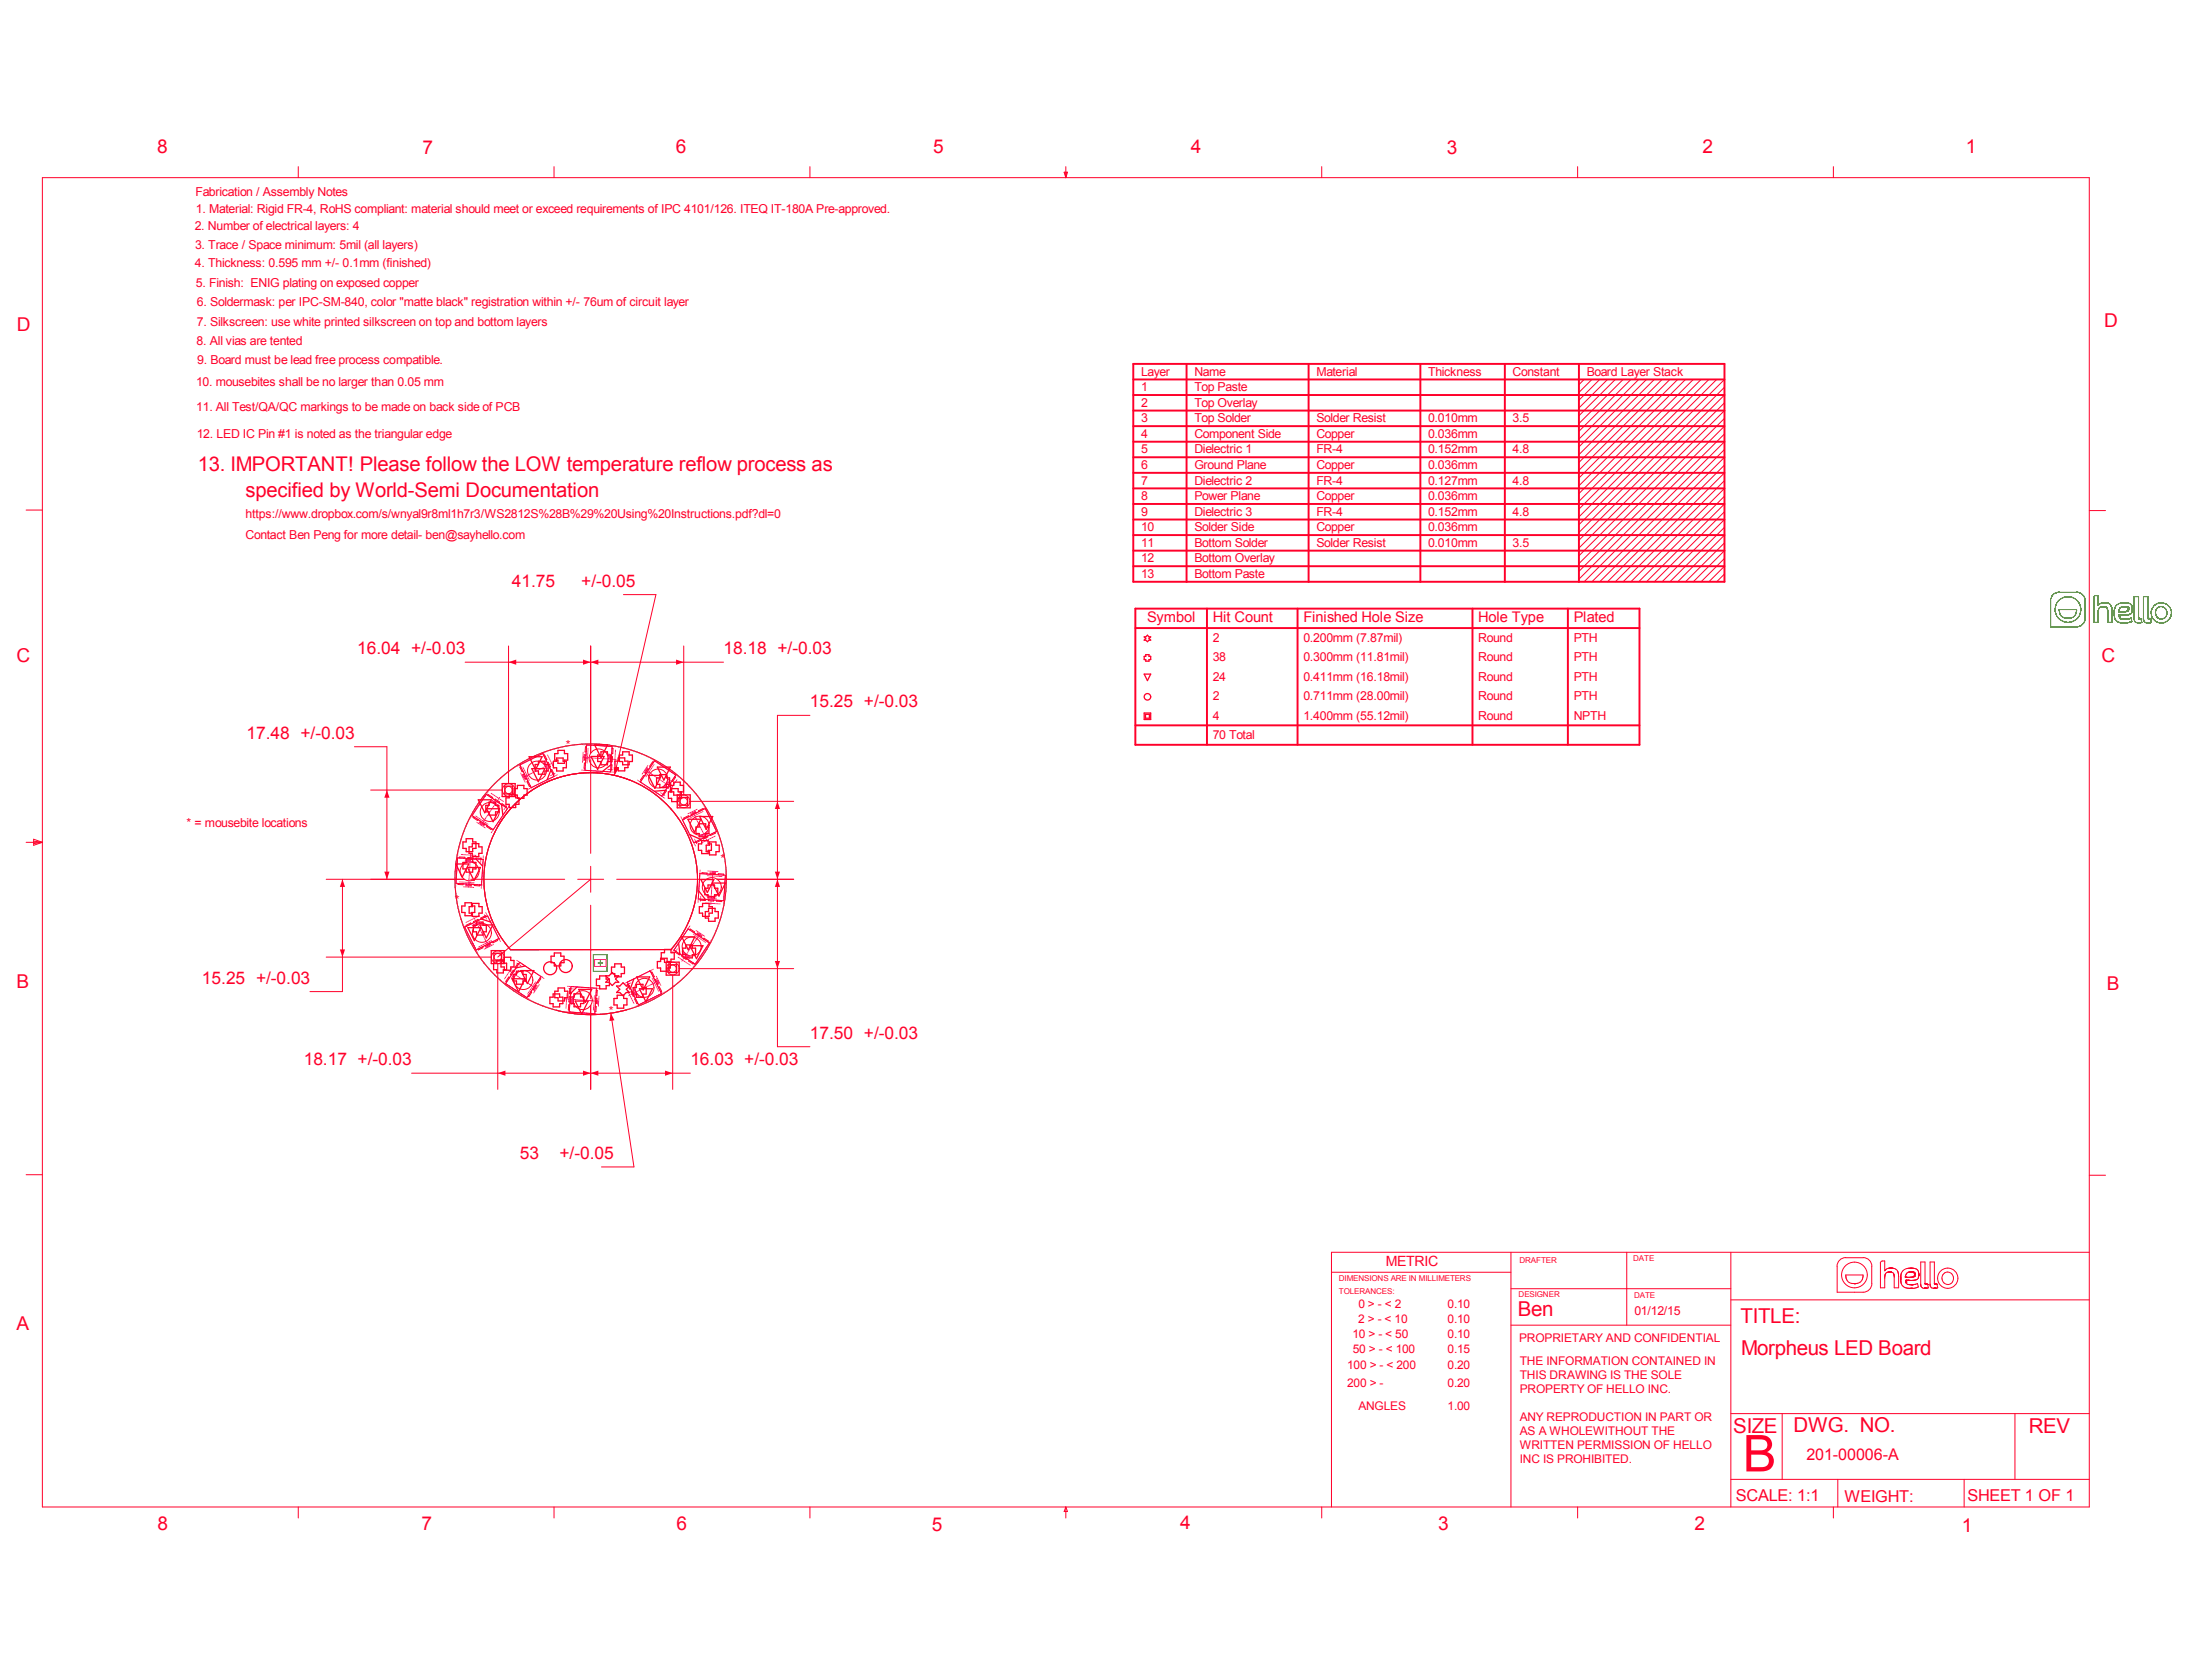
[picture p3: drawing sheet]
<svg xmlns="http://www.w3.org/2000/svg" width="269mm" height="206mm" viewBox="0 0 269 206" stroke-linecap="round" stroke-linejoin="round" font-family="sans-serif">
<defs><g id="words">
<text font-size="6.2" fill="#ff002a" x="213.9" y="180.6">B</text>
<g font-size="2.5" fill="#ff002a">
<text x="24.3" y="57.7">13. IMPORTANTa Please follow the LOW temperature reflow process as</text>
<text x="30.2" y="61">specified by World-Semi Documentation</text>
<text x="186.3" y="161.5">Ben</text>
<text x="213.7" y="162.4">TITLE:</text>
<text x="213.7" y="166.3">Morpheus LED Board</text>
<text x="212.8" y="175.8">SIZE</text>
<text x="220.2" y="175.7">DWG. NO.</text>
<text x="249" y="175.8">REV</text>
</g>
<g font-size="2.3" fill="#ff002a">
<text x="19.3" y="18.8">8</text>
<text x="51.9" y="18.9">7</text>
<text x="82.9" y="18.7">6</text>
<text x="114.5" y="18.7">5</text>
<text x="146.2" y="18.7">4</text>
<text x="177.6" y="18.8">3</text>
<text x="209" y="18.7">2</text>
<text x="241.3" y="18.8">1</text>
<text x="2.1" y="40.7">D</text>
<text x="258.3" y="40.1">D</text>
<text x="2" y="81.2">C</text>
<text x="258" y="81.3">C</text>
<text x="2" y="121.3">B</text>
<text x="258.6" y="121.5">B</text>
<text x="2" y="163.2">A</text>
<text x="19.4" y="187.8">8</text>
<text x="51.8" y="187.8">7</text>
<text x="83" y="187.8">6</text>
<text x="114.4" y="187.8">5</text>
<text x="144.8" y="187.7">4</text>
<text x="176.5" y="187.8">3</text>
<text x="208" y="187.8">2</text>
<text x="240.8" y="188">1</text>
</g>
<g font-size="2.1" fill="#ff002a">
<text x="62.8" y="72">41.75</text>
<text x="71.4" y="72">+/-0.05</text>
<text x="43.9" y="80.3">16.04 +/-0.03</text>
<text x="88.8" y="80.3">18.18 +/-0.03</text>
<text x="99.4" y="86.8">15.25 +/-0.03</text>
<text x="30.3" y="90.7">17.48 +/-0.03</text>
<text x="24.8" y="120.7">15.25 +/-0.03</text>
<text x="37.3" y="130.7">18.17 +/-0.03</text>
<text x="84.7" y="130.7">16.03 +/-0.03</text>
<text x="99.4" y="127.5">17.50 +/-0.03</text>
<text x="63.8" y="142.2">53</text>
<text x="68.7" y="142.2">+/-0.05</text>
</g>
<g font-size="2" fill="#ff002a">
<text x="221.7" y="179.2">201-00006-A</text>
<text x="213.1" y="184.2">SCALE: 1:1</text>
<text x="226.4" y="184.3">WEIGHT:</text>
<text x="241.5" y="184.2">SHEET 1 OF 1</text>
</g>
<g font-size="1.8" fill="#ff002a">
<text x="140.8" y="76.4">Symbol</text>
<text x="148.9" y="76.4">Hit Count</text>
<text x="160" y="76.4">Finished Hole Size</text>
<text x="181.5" y="76.4">Hole Type</text>
<text x="193.2" y="76.4">Plated</text>
</g>
<text font-size="1.7" fill="#ff002a" x="170.1" y="155.3">METRIC</text>
<g font-size="1.5" fill="#ff002a">
<text x="23.9" y="28.2">2. Number of electrical layers: 4</text>
<text x="24" y="24">Fabrication / Assembly Notes</text>
<text x="24.1" y="26.1">1. Material: Rigid FR-4, RoHS compliant: material should meet or exceed requirements of IPC 4101/126. ITEQ IT-180A Pre-approved.</text>
<text x="23.9" y="32.8">4. Thickness: 0.595 mm +/- 0.1mm (finished)</text>
<text x="23.9" y="30.5">3. Trace / Space minimum: 5mil (all layers)</text>
<text x="24" y="35.2">5. Finish: ENIG plating on exposed copper</text>
<text x="24.2" y="37.5">6. Soldermask: per IPC-SM-840, color &quot;matte black&quot; registration within +/- 76um of circuit layer</text>
<text x="24.2" y="40">7. Silkscreen: use white printed silkscreen on top and bottom layers</text>
<text x="24.1" y="47.3">10. mousebites shall be no larger than 0.05 mm</text>
<text x="24.1" y="42.4">8. All vias are tented</text>
<text x="24.2" y="44.7">9. Board must be lead free process compatible.</text>
<text x="140.1" y="48">1</text>
<text x="140.1" y="46.1">Layer</text>
<text x="146.6" y="46.1">Name</text>
<text x="146.6" y="48">Top Paste</text>
<text x="161.6" y="46.1">Material</text>
<text x="175.3" y="46.1">Thickness</text>
<text x="185.7" y="46.1">Constant</text>
<text x="194.8" y="46.1">Board Layer Stack</text>
<text x="24.1" y="50.4">11. All Test/QA/QC markings to be made on back side of PCB</text>
<text x="24.2" y="53.7">12. LED IC Pin #1 is noted as the triangular edge</text>
<text x="140.1" y="53.7">4</text>
<text x="140.1" y="51.8">3</text>
<text x="140.1" y="49.9">2</text>
<text x="146.6" y="53.7">Component Side</text>
<text x="146.6" y="51.8">Top Solder</text>
<text x="146.6" y="49.9">Top Overlay</text>
<text x="161.6" y="53.7">Copper</text>
<text x="161.6" y="51.8">Solder Resist</text>
<text x="175.3" y="53.7">0.036mm</text>
<text x="175.3" y="51.8">0.010mm</text>
<text x="185.7" y="51.8">3.5</text>
<text x="140.1" y="59.5">7</text>
<text x="140.1" y="57.5">6</text>
<text x="140.1" y="55.6">5</text>
<text x="146.6" y="59.5">Dielectric 2</text>
<text x="146.6" y="57.5">Ground Plane</text>
<text x="146.6" y="55.6">Dielectric 1</text>
<text x="161.6" y="59.5">FR-4</text>
<text x="161.6" y="55.6">FR-4</text>
<text x="161.6" y="57.5">Copper</text>
<text x="175.3" y="59.5">0.127mm</text>
<text x="175.3" y="57.5">0.036mm</text>
<text x="175.3" y="55.6">0.152mm</text>
<text x="185.7" y="59.5">4.8</text>
<text x="185.7" y="55.6">4.8</text>
<text x="30.2" y="63.5">https://www.dropbox.com/s/wnyal9r8ml1h7r3/WS2812S%28B%29%20Using%20Instructions.pdf?dl=0</text>
<text x="140.1" y="65.2">10</text>
<text x="140.1" y="63.3">9</text>
<text x="140.1" y="61.4">8</text>
<text x="146.6" y="65.2">Solder Side</text>
<text x="146.6" y="63.3">Dielectric 3</text>
<text x="146.6" y="61.4">Power Plane</text>
<text x="161.6" y="63.3">FR-4</text>
<text x="161.6" y="65.2">Copper</text>
<text x="161.6" y="61.4">Copper</text>
<text x="175.3" y="65.2">0.036mm</text>
<text x="175.3" y="63.3">0.152mm</text>
<text x="175.3" y="61.4">0.036mm</text>
<text x="185.7" y="63.3">4.8</text>
<text x="30.2" y="66.2">Contact Ben Peng for more detail- ben@sayhello.com</text>
<text x="140.1" y="69">12</text>
<text x="140.1" y="67.1">11</text>
<text x="140.1" y="70.9">13</text>
<text x="146.6" y="69">Bottom Overlay</text>
<text x="146.6" y="67.1">Bottom Solder</text>
<text x="146.6" y="70.9">Bottom Paste</text>
<text x="161.6" y="67.1">Solder Resist</text>
<text x="175.3" y="67.1">0.010mm</text>
<text x="185.7" y="67.1">3.5</text>
<text x="148.9" y="78.7">2</text>
<text x="148.9" y="83.5">24</text>
<text x="148.9" y="81.1">38</text>
<text x="160" y="83.5">0.411mm (16.18mil)</text>
<text x="160" y="78.7">0.200mm (7.87mil)</text>
<text x="160" y="81.1">0.300mm (11.81mil)</text>
<text x="181.5" y="83.5">Round</text>
<text x="181.5" y="78.7">Round</text>
<text x="181.5" y="81.1">Round</text>
<text x="193.2" y="83.5">PTH</text>
<text x="193.2" y="78.7">PTH</text>
<text x="193.2" y="81.1">PTH</text>
<text x="148.9" y="88.3">4</text>
<text x="148.9" y="85.9">2</text>
<text x="160" y="88.3">1.400mm (55.12mil)</text>
<text x="160" y="85.9">0.711mm (28.00mil)</text>
<text x="181.5" y="88.3">Round</text>
<text x="181.5" y="85.9">Round</text>
<text x="193.2" y="85.9">PTH</text>
<text x="193.2" y="88.3">NPTH</text>
<text x="69.4" y="92">*</text>
<text x="148.9" y="90.7">70 Total</text>
<text x="22.9" y="101.5">* = mousebite locations</text>
<text x="88.4" y="105.9">*</text>
<text x="55.8" y="111">*</text>
<text x="74.7" y="124.6">*</text>
<text x="166.7" y="160.5">0 &gt; - &lt; 2</text>
<text x="177.7" y="160.5">0.10</text>
<text x="200.6" y="161.3">01/12/15</text>
<text x="165.3" y="168">100 &gt; - &lt; 200</text>
<text x="166" y="164.2">10 &gt; - &lt; 50</text>
<text x="166.1" y="166.1">50 &gt; - &lt; 100</text>
<text x="166.7" y="162.3">2 &gt; - &lt; 10</text>
<text x="177.7" y="168">0.20</text>
<text x="177.7" y="164.2">0.10</text>
<text x="177.7" y="166.1">0.15</text>
<text x="177.7" y="162.3">0.10</text>
<text x="186.5" y="164.7">PROPRIETARY AND CONFIDENTIAL</text>
<text x="186.5" y="167.5">THE INFORMATION CONTAINED IN</text>
<text x="165.3" y="170.1">200 &gt; -</text>
<text x="166.7" y="173">ANGLES</text>
<text x="177.7" y="173">1.00</text>
<text x="177.7" y="170.1">0.20</text>
<text x="186.5" y="169.2">THIS DRAWING IS THE SOLE</text>
<text x="186.5" y="170.9">PROPERTY OF HELLO INC.</text>
<text x="186.5" y="179.5">INC IS PROHIBITED.</text>
<text x="186.5" y="174.4">ANY REPRODUCTION IN PART OR</text>
<text x="186.5" y="176.1">AS A WHOLEWITHOUT THE</text>
<text x="186.5" y="177.8">WRITTEN PERMISSION OF HELLO</text>
</g>
<g font-size="1" fill="#ff002a">
<text x="186.5" y="155">DRAFTER</text>
<text x="200.5" y="154.8">DATE</text>
<text x="164.3" y="158.8">TOLERANCES:</text>
<text x="164.3" y="157.2">DIMENSIONS ARE IN MILLIMETERS</text>
<text x="186.4" y="159.1">DESIGNER</text>
<text x="200.6" y="159.2">DATE</text>
</g>
</g></defs>
<g fill="none" stroke="#c0c0c0" stroke-width=".12">
<path d="M63.2 98.6a13.1 13.1 0 0 1 18.2-.3 13.1 13.1 0 0 1 1 18.2h-19.7a13.1 13.1 0 0 1 .5-17.9z"/>
<circle cx="72.5" cy="107.9" r="16.6"/>
</g>
<g fill="none" stroke="#008000" stroke-width=".12">
<path d="M252.9 75.4l-.1-.6h2.1l-.1 .4-.3 .5M252.9 75.4v.1M252.9 75.5l.3 .2M253.2 75.7l.4 .1h.6M253.7 75.8v.1M253.7 75.9h.1M253.8 75.9h.1M253.9 75.9h.1M254 75.8v.1M254.3 75.8h-.1M254.5 75.7l-.3 .1M254.9 76.9h-3.2v-3.2a1.07 1.07 0 0 1 1.1-1h2.1a1.04 1.04 0 0 1 1.1 1v2.2a1.07 1.07 0 0 1-1.1 1"/>
<path d="M257.3 73.1l-.3 .1v.1v3.1h.6v-1.4v-.3l.2-.2M257.3 73.1h.3v1.2l.3-.3h.7a.76 .76 0 0 1 .6 .8v1.6h-.5v-1.7M257.6 74.8v.1M257.6 74.7h.1M257.9 74.5h-.1M257.9 74.5h.1M257.9 74.5h.6M258 74.4v.1M258 74.4h.1M258.1 74.4h.1M258.2 74.4h.1M258.2 74h.1"/>
<path d="M258.3 74h.1M258.3 74.4h.1M258.3 74.4v.1M258.4 74h.1M258.5 74.5l.2 .2M258.7 74.7h.1M258.7 74.8h.1M259.5 75.2v.1M259.5 75.3l.1 .6M259.5 75.2h.1M259.6 75.9l.1 .2M259.7 76.1l.2 .2"/>
<path d="M259.9 76.3l.5 .1h.8M260.1 75.1h.1M260.1 75v.1M260.1 75.6h.1M260.1 75.5h.1M260.1 75.5v.1M260.1 75.6l.1 .2M260.1 75.7h.1M260.2 75.5h.1M260.2 75.7v.1M260.2 75.8h.1M260.2 75.1h.1"/>
<path d="M260.2 75.8l.1 .1M260.2 74.6v.1M260.2 74h1.1M260.2 74a1.02 1.02 0 0 0-.7 1.2M260.3 74.6l-.2 .4M260.3 75.5h.1M260.3 74.6h.1M260.3 75.9l.1 .1M260.4 75.5h.1M260.4 76h.1M260.4 76h.7l.5-.2 .1 .5-.5 .1M260.4 74.5l-.1 .1"/>
<path d="M260.5 75.5h.1M260.5 76h.1M260.6 75.5h.1M260.6 74.4h.1M260.6 74h.1M260.7 76.4h.1M260.7 74.4h.1M260.7 74h.1M260.8 76.4h.1M260.8 76h.1M260.8 74.4h.1M260.8 74h.1"/>
<path d="M260.9 76.4h.1M260.9 76h.1M260.9 74.4h.1M260.9 74.4l-.5 .1M260.9 74.4l.2 .1M260.9 75v.1M261 76h.1M261 74.4h.1M261 74.5h.1M261 75h.1M261.1 74.5h.1M261.1 75h.1"/>
<path d="M261.1 75l-1 .1M261.1 74.5l.1 .1M261.2 74.9h.1M261.2 74.9v.1M261.2 74.9l-.1 .1M261.2 74.6h.1M261.2 74.8v.1M261.2 74.7h.1M261.2 74.8h.1M261.2 74.6v.2M261.3 74l.2 .1M261.5 74.1l.1 .1"/>
<path d="M261.6 74.2l.1 .4v.6M261.7 75.2h.1M261.7 75.2l-.2 .2h-.3l-1.1 .1M261.7 75.1h.1M261.7 74.9h.1M261.7 74.8h.1M261.7 74.7h.1M262 76l.1 .3M262 76.1h.1M262.1 76.3l.1 .1M262.2 76.4h.1M262.2 76.4h.2"/>
<path d="M262.4 76.4h.1M262.5 76.4h.1M262.5 75.8h.1M262.5 75.9h.1M262.5 75.9v-2.7h-.5v2.7M262.5 75.9l.1 .1M262.5 75.9v.1M262.6 75.9v.1M262.6 76.4h.1M262.6 76h.1M262.7 76h.1M262.7 76.4h.1"/>
<path d="M262.7 76.4h-.3M262.8 76h.1M262.8 75.9l.1 .5h-.1M263.2 76.2v.1M263.2 76.3l.3 .1h.5M263.6 76.4h.1M263.6 75.8h.1M263.6 75.9h.1M263.6 75.9v-2.7h-.5l.1 3M263.7 75.9h.1M263.7 76.4h.1M263.7 75.9v.1"/>
<path d="M263.7 75.9l.1 .1M263.8 76h.1M263.8 76.4h.1M263.9 76h.1M263.9 76h-.2M264 75.9l.1 .5M264 76.4h.1M264.6 75.2a.7 .7 0 0 0 1.1 .6M265.3 74.4a.74 .74 0 0 1 .7 .8M265.3 74.4l-.5 .2-.2 .6M266 75.2l-.1 .3-.2 .3M72.8 117.1h1.7v2.1h-1.7z"/>
<path d="M73.4 118.2h.6M73.7 117.9v.6"/>
<circle cx="253.8" cy="74.8" r="1.58"/>
<circle cx="265.3" cy="75.2" r="1.24"/>
</g>
<g fill="none" stroke="#f0f" stroke-width=".12">
<path d="M59.9 97.1l-1.1 1.7M60.2 98.3l1.1 .7M60.3 97.3l1.5 1M60.4 98.2l.5 .3-.1 .2M60.5 98.4l.4 .2M60.7 98.8l-1.2 1.7M60.8 98.6l.3 .2M61 98.4l.5 .3M61.3 97.8l-.2 .4M62.2 98.8l-.3 .6M62.3 99.2l-2.6-1.7-2 2.9M62.6 98.9l-2.3 3.3"/>
<path d="M63.4 94l3.2-1.5 1.4 2.8M63.8 93.9l1.4 2.8M63.9 94.9l.6 1.1M64.1 95.1l.4 .6M64.1 95l.2 .4M64.2 94.1l.8 1.7M64.4 95.3l-.2 .1M64.5 95.3h.1M64.5 95.2l.3 .6M65.1 96.5l.1 .2M65.1 95l-.6 .3M65.2 96.7h.1"/>
<path d="M66.7 93.5l.5 1.1M66.8 93.4l.3 .6h-.1M66.9 94.1l-1.9 .9M66.9 93.7l.1 .3M66.9 93.7l.3 .6M67 92.3l-1.8 .9M67.2 92.6l.8 1.7M67.3 93.9l.3 .5M67.9 93.6l-.5 .2M68.1 94.9l-.5 .3M68.4 95.1l-3.6 1.7M71.4 94.5l4 .2"/>
<path d="M71.5 93h.3M71.6 91.4l4 .2M71.6 92.3l-.1 1.3M71.7 92.6l-.1 .7M71.7 92.6v.4M71.8 94.5h.1M71.8 94.3v.2M71.8 94.5l.2-3.1 3.1 .2-.2 3.1M71.9 93h.1M71.9 93h.7M71.9 93v.6M72.2 91.8l-.1 1.8"/>
<path d="M72.4 93l2.1 .1M74.6 94.4l.6 .1M74.7 92.5l-.1 1.3M74.8 92.8l-.1 .7M74.8 92.8l-.1 .4M74.9 92.5l-.1 .6h-.2M75 93.2v.6M75.2 93.2h.4M75.6 92l-.2 1.8M78.2 95.7l3.4 2.2M78.6 96l1.8-2.7 2.6 1.8-1.8 2.6M79.2 94.5l.1 .1"/>
<path d="M79.5 94.2l-.2 .3M79.5 94.2l-.4 .6M79.5 94.7l.5 .3M79.5 94.7l-.4 .5M79.5 93.9l-.7 1.1M79.9 94.9l1.8 1.2M80 93.1l3.3 2.2M80.3 93.8l-1 1.5M81.1 97.3l.5 .3M82 95.9l-.2 .3M82 95.9l-.4 .6M82.1 96.4l-.4 .5"/>
<path d="M82.1 95.6l-.7 1.1M82.2 96.5l.4 .2M82.3 95.8l-.4 .5-.2-.1M83.1 95.7l-1 1.5M85 99.6l.1 .2M85.2 99.9h.1M85.2 99.9l.3 .6M85.2 99.9l-.6 .3M85.4 99.5l-.4 .2M85.4 99.5l-.7 .4M85.6 99.3l-1.2 .6M86.3 99.6l-1.6 .8"/>
<path d="M86.4 98.8l1.8 3.6M86.6 99.2l-2.8 1.4M56 108.4l3.1 .2M56.2 105.3l3.1 .2M56.2 104.8l-.3 4M56.4 108.2l1.8 .1M56.6 104.9l1.8 .1M56.8 113.4l1.8 3.6M56.9 108.8l1.2 .1M57.1 105.5l.6 .1v.2M57.1 105.7l1.2 .1M57.1 108.7h.4"/>
<path d="M57.2 108.7h.3M57.5 108.6v.2M57.5 108.7l.4 .1M57.5 108.5h.1M57.5 108.5h.7M57.6 107.8l-.1 .7M57.7 105.9l-.1 2.1M57.7 105.4h.7M57.7 105.7l-.4-.1 .8 .1M57.8 104.8l-.1 .4M57.9 100.1l2.6 1.7M58.1 112.5l.3 .5"/>
<path d="M58.4 100.1l1.5 1M58.5 100.9l1.1 .7M58.6 113.4l-.1-.1-.5 .2M58.6 113.5l1 1.9M58.8 100.9l.3 .2M58.8 101l.6 .4M58.8 112.4l-1.6 .8M58.9 108.6h.2M58.9 113.2l-.7 .3M59 112.8l-.6 .3M59 105.2v.6M59.1 108.6h.1"/>
<path d="M59.2 101.1l-.2 .1M59.2 113.2l-1.1 .5M59.2 100.9h.1M59.3 100.9l.5 .4M59.3 105l-.2 4M59.5 112.2l.2 .6M59.5 115.3l.4 .6M59.6 100.4l-.4 .5M59.6 112l1.8 3.5M59.8 112.3l-2.8 1.5 1.5 2.8 2.7-1.4M59.9 115.9h.1M59.9 116l.1 .2"/>
<path d="M60.3 115.9l-.7 .3M60.3 115.4l-1.6 .8M60.3 101.7l.2 .1M60.4 115.5l-.6 .3M60.5 101.8h.1M60.6 115.9l-1.2 .6M61.2 115.2h.1M61.2 115.2l-.2 .1M62.4 119.1l.4 .2M62.9 118.6l-1 1.5M63.2 119.5l-.2 .3M63.3 119.6l-.2-.1-.3 .5"/>
<path d="M63.3 118.9l-.3 .5M63.3 119.7l1.8 1.1M63.4 119.2l-.4 .7M63.4 118.2l.6 .3M63.4 117.8l3.4 2.3M63.6 119.1l-.7 1.1M63.8 118.1l-1.7 2.6M66.4 119.8l-1.7 2.6-3-1.9M66.4 119.8h.1M66.4 119.8l-.1 .2M73 117.7h1.4v.9h-1.4zM79.8 119.1h.1"/>
<path d="M79.8 119.1l.1 .2M79.8 119.1l1.4 2.8-3.2 1.6M80.2 120l.3 .5M80.2 118.9l-3.6 1.8M80.6 119.8l.5 1.1M83.1 116.4l-.3 .5M83.2 117.4l1.5 1M83.5 117.1l.5 .3M83.6 100.2l1.8 3.6M83.7 116.7l1.1 .7M83.8 100.6h.1M83.9 117l.3 .2"/>
<path d="M83.9 117.6l-.2 .4M84 100.5l-.2 .1M84.2 117.2l.3 .2M84.2 117.1l-.1 .2 .6 .3M84.5 114h.1M84.5 114l.1 .1M84.5 114l2.6 1.7M84.7 113.6l-2.2 3.3M85.1 114.6l1.5 1M85.2 114.5l.5 .4M85.3 103l.2 .5M85.4 100.4l1 1.9"/>
<path d="M85.4 114.2l1.1 .7M85.5 115.3l-1.2 1.7M85.6 114.4l.3 .2M85.8 114.8h.1M85.8 114.8l-.4 .6M85.9 114.6l.3 .2M85.9 107.2h.1M85.9 107.2h.2M85.9 107.2l3.1 .2-.1 3.1-3.2-.2M85.9 106.7l-.2 4.1M86 114.5l-.2 .2M86 110v.6"/>
<path d="M86.2 117l-1.1 1.7M86.4 102.4l-.3 .2M86.5 102.7l-.5 .3M86.6 110.8l1.8 .1M86.6 102.8l.2 .4M86.6 110.3l.7 .1M86.7 109.9l1.2 .1M86.8 102.3l-.4 .2M86.8 107.4l1.8 .2M86.8 107.3h.7M86.9 106.9l1.2 .1M86.9 110.1h.7"/>
<path d="M86.9 102.1l-1.1 .5M87 102.2l-.5 .3-.1-.2M87.1 107l.8 .1M87.3 110.6l-.1 .4M87.3 110v.2h.6M87.3 110.1h.4M87.3 115.3l-2 3-2.6-1.7M87.5 107.8l-.2 2.1M87.5 107.3h.1M87.5 107l.3 .1M87.5 107.3l-.1 .6M87.5 106.9v.2"/>
<path d="M87.8 102.6l-1.6 .8M88 102l-2.8 1.4M89.1 107l-.3 3.9M63.4 121.6l1.7 1.1M65 120.8l.5 .3M65.5 121.1h.1M65.7 121.2l.2 .1M65.8 120.5l-1 1.5M65.9 120.6l-.4 .5M66 120.9l-.5 .7M66.2 120.8l-.7 1M69.4 122.6h.5"/>
<path d="M69.4 124.1l4 .3M69.6 121.9l-.1 1.8M69.6 121l4.1 .3M69.8 121.3l.6 .1M70.1 122l-.1 .6M70.1 121.1l-.2 3.1M70.3 122.2v.8v-.4M70.4 122.6h-.2v.7M70.5 122l-.1 1.3M70.5 122.6l2.1 .2M72.5 122.8h.6M73 122.2l-.2 1.8"/>
<path d="M73.1 122.8h.1M73.1 122.2v.6M73.2 121.5v-.2l-.2 3.1M73.3 122.8l.2 .1M73.4 122.5l-.1 .7M73.5 122.2l-.1 1.3M77 121.5l.8 1.6M77 120.5l1.4 2.8M77.4 121.3l.3 .6M77.4 120.6l-.5 .3M77.6 122l-.4 .2M77.8 121.4l.3 .7-.1-.4"/>
<path d="M77.8 121.1l.6 1.2M78.1 121.7l-.2 .1 .3 .6M80.1 120.8l-1.9 .9M80.1 120l.7 1.6M80.5 120.5h.1M80.5 120.5l-.6 .3M80.6 120.1l.3 .6-.2-.3M80.8 120.4h-.1M81.6 121.7l-1.8 .9"/>
</g>
<g fill="#ff002a">
<path d="M95.1 107h.6l-.3 .9z"/>
<path d="M41.7 116.5h.7l-.4 .9z"/>
<path d="M42 107.9l.4 .9h-.7z"/>
<path d="M75 124.3l.4 .9-.6 .1z"/>
<path d="M95.1 117.9h.6l-.3 1z"/>
<path d="M95.4 107.9l.3 .9h-.6z"/>
<path d="M95.4 98.3l.3 1h-.6z"/>
<path d="M47.2 107h.6l-.3 .9z"/>
<path d="M47.5 96.9l.3 1h-.6z"/>
<path d="M61.1 131.7l.9-.3v.6z"/>
<path d="M71.6 131.4l.9 .3-.9 .3z"/>
<path d="M72.5 131.7l.9-.3v.6z"/>
<path d="M81.6 131.4l1 .3-1 .3z"/>
<path d="M62.4 81.3l1-.4v.7z"/>
<path d="M71.6 80.9l.9 .4-.9 .3z"/>
<path d="M72.5 81.3l.9-.4v.7z"/>
<path d="M75.3 94.1l.7 .2-.6 .8z"/>
<path d="M83 80.9l.9 .4-.9 .3z"/>
</g>
<g fill="none" stroke="#c0c0c0" stroke-width=".12">
<path d="M63.2 98.6a13.1 13.1 0 0 1 18.2-.3 13.1 13.1 0 0 1 1 18.2h-19.7a13.1 13.1 0 0 1 .5-17.9z"/>
<circle cx="72.5" cy="107.9" r="16.6"/>
</g>
<g fill="none" stroke="#ff002a" stroke-width=".16">
<path d="M140.4 78.2h.2l.2-.3 .2 .3h.2l-.2 .1 .2 .2h-.2l-.2 .2-.2-.2h-.2l.2-.2zM58.7 98.1h1.6l-.8 1.6zM59.6 98.8h.4v-.4h.8v.4h.4v.8h-.4v.4h-.8v-.4h-.4zM59.7 99.2h1.6l-.8 1.6zM61.6 98.7l.1 1.3M61.6 96.1h1.6v1.6h-1.6zM62 96.5h.9v.9h-.9zM62.1 97.9h.4v-.4h.8v.4h.4v.8h-.4v.4h-.8v-.4h-.4zM63.1 96.8h.4v-.4h.8v.4h.4v.8h-.4v.4h-.8v-.4h-.4zM64.9 92.9h1.6l-.8 1.5zM65.3 94.3h1.6l-.8 1.6zM65.7 93.8h.4v-.4h.8v.4h.4v.8h-.4v.4h-.8v-.4h-.4z"/>
<path d="M67.6 94.5l-.4 1.2M67.9 93.4h.4v-.4h.8v.4h.4v.8h-.4v.4h-.8v-.4h-.4zM68.1 92.5h.4v-.4h.8v.4h.4v.8h-.4v.4h-.8v-.4h-.4zM72.6 92.8h1.5l-.7 1.6zM73 91.4h1.6l-.8 1.6zM73.4 92.6h.4v-.3h.8v.3h.4v.8h-.4v.4h-.8v-.4h-.4zM75 93.8l-1 .8M75.5 93.4h.4v-.4h.8v.4h.4v.8h-.4v.4h-.8v-.4h-.4zM76 92.6h.4v-.3h.8v.3h.4v.8h-.4v.4h-.8v-.4h-.4zM79.6 95.1h1.6l-.8 1.6zM80.6 95.4h.4v-.3h.8v.3h.4v.8h-.4v.4h-.8v-.4h-.4zM80.7 94.1h1.6l-.8 1.6z"/>
<path d="M81.7 97l-1.4 .1M82.3 97.2v-.8h.4v-.4h.8v.4h.4v.8h-.7v-.4h-.8v.4M83.1 97.5h1.6v1.6h-1.6zM83.4 97.9h1v.9h-1zM83.5 97.2v.4h-.8v-.4h-.7v.8h.4v.4h.8v-.4h.4v-.8M140.4 87.5h.8v.8h-.8zM140.4 82.7h.8l-.4 .8zM140.6 87.7h.5v.4h-.5zM140.6 80.3h.4v.2h.2v.4h-.2v.2h-.4v-.2h-.2v-.4h.2zM55.9 106h1.6l-.8 1.6zM56.7 111.2h.4v-.4h.8v.4h.4v.8h-.4v.4h-.8v-.4h-.4zM56.8 105.8h.4v-.4h.8v.4h.4v.8h-.4v.4h-.8v-.4h-.4z"/>
<path d="M56.8 103.3h.4v-.4h.8v.4h.4v.8h-.4v.4h-.8v-.4h-.4zM57.4 106.4h1.6l-.8 1.6zM57.4 113.8h1.6l-.8 1.6zM57.6 103.9h.4v-.4h.8v.4h.4v.8h-.4v.4h-.8v-.4h-.4zM57.6 111.3h.4v-.4h.8v.4h.4v.7h-.4v.4h-.8v-.4h-.4zM58.1 113.5h.4v-.4h.8v.4h.4v.8h-.4v.4h-.8v-.4h-.4zM58.4 105.4l.8 .9M58.9 113.5h1.6l-.8 1.6zM59.1 112.8l1.1 .3M60.3 116.6h1.6v1.6h-1.6zM60.6 118.2h.4v-.4h.8v.4h.4v.8h-.4v.4h-.8v-.4h-.4zM60.6 117h1v.9h-1z"/>
<path d="M61.9 117.5h.8v.4h.4v.8h-.4v.3h-.8v-.3h-.4v-.8h.4M63 119.6h.4v-.4h.8v.4h.4v.8h-.4v.4h-.8v-.4h-.4zM63.9 119.1h1.6l-.8 1.6zM64.4 118.5l-1.1 .3M67.6 117.3h.4v-.4h.8v.4h.4v.8h-.4v.4h-.8v-.4h-.4zM74.4 119.7l.4 .4-.4 .4h.4l.4 .4 .4-.4h.4l-.4-.4 .4-.4h-.4l-.4-.4-.4 .4h-1.2v.4h-.4v.8h.4v.4h.8v-.4h.4v-.8h-.4v-.4M75.1 118.7h.4v-.4h.8v.4h.4v.8h-.4v.4h-.8v-.4h-.4zM78.2 119.9h1.5l-.8 1.6zM80.7 118h.4v-.4h.8v.4h.4v.8h-.4v.4h-.8v-.4h-.4zM81.2 116.9h.4v-.4h.8v.4h.4v.8h-.4v.4h-.8v-.4h-.4zM81.8 118.1h1.6v1.6h-1.6zM82.1 118.4h.9v.9h-.9z"/>
<path d="M83.3 115.8l.1 1.3M83.7 115h1.6l-.8 1.6zM83.8 116.3h.4v-.4h.8v.4h.4v.8h-.4v.4h-.8v-.4h-.4zM84.4 100.5h1.6l-.8 1.6zM84.7 102.4l1.3 .6M84.7 116h1.6l-.8 1.6zM85.4 101.5h.4v-.4h.8v.4h.4v.8h-.4v.4h-.8v-.4h-.4zM85.7 103.5h.4v-.3h.8v.3h.4v.8h-.4v.4h-.8v-.4h-.4zM85.7 109.3l.9 1.1M85.8 111.3h.4v-.4h.8v.4h.4v.7h-.4v.4h-.8v-.4h-.4zM85.9 100.2h1.6l-.8 1.6zM86 107.9h1.6l-.8 1.6z"/>
<path d="M86.5 109h.4v-.4h.8v.4h.4v.8h-.4v.4h-.8v-.4h-.4zM86.6 111.9h.4v-.4h.8v.4h.4v.8h-.4v.3h-.8v-.3h-.4zM86.7 103.7h.4v-.4h.8v.4h.4v.8h-.4v.4h-.8v-.4h-.4zM87.5 108.4h1.5l-.8 1.5zM62.9 120.1h1.5l-.7 1.6zM67.5 122.4h.4v-.4h.8v.4h.4v.8h-.4v.4h-.8v-.4h-.4zM68.1 121.6h.4v-.4h.8v.4h.4v.8h-.4v.4h-.8v-.4h-.4zM70 121.9h.1M70.1 122.3h.4v-.4h.8v.4h.4v.8h-.4v.4h-.8v-.4h-.4zM70.6 122.8h1.6l-.8 1.6zM70.8 121.1l-.8 .8M71 121.4h1.6l-.8 1.6z"/>
<path d="M75.4 122.5h.4v-.4h.8v.4h.4v.8h-.4v.4h-.8v-.4h-.4zM75.7 121h.4l.4-.4 .4 .4h.4l-.4 .4 .4 .4h-.4l-.4 .4-.4-.4h-.4l.4-.4zM77.7 121.2h.4v-.4h.8v.4h.4v.8h-.4v.4h-.8v-.4h-.4zM77.8 120.1l-.4 1.2M78.5 121.3h1.6l-.8 1.6z"/>
<circle cx="140.8" cy="85.5" r=".4"/>
<circle cx="67.5" cy="118.8" r=".8"/>
<circle cx="69.4" cy="118.5" r=".8"/>
</g>
<g fill="none" stroke="#ff002a" stroke-width=".12">
<path d="M5.2 21.8h251.3v163.1h-251.3zM36.6 20.4v1.4M68 20.4v1.4M99.4 20.4v1.4M130.6 21.1h.4l-.2 .7zM130.7 21.1l.1 .7M130.8 20.4v1.4M130.9 21.1l-.1 .7M162.2 20.4v1.4M193.6 20.4v1.4M225 20.4v1.4M194.4 46.6l-.6 .6"/>
<path d="M195.4 46.6l-1.6 1.6M196.4 46.6l-2.6 2.5M197.3 46.6l-3.5 3.5M198.3 46.6l-4.5 4.4M199.2 46.6l-5.4 5.4M200.2 46.6l-6.4 6.3M201.1 46.6l-7.3 7.3M202.1 46.6l-8.3 8.2M203.1 46.6l-9.3 9.2M204 46.6l-10.2 10.1M205 46.6l-11.2 11.1M205.9 46.6l-12.1 12.1"/>
<path d="M206.9 46.6l-13.1 13M207.8 46.6l-14 14M208.8 46.6l-15 14.9M209.8 46.6l-16 15.9M210.7 46.6l-16.9 16.8M211.7 50.4l-17.9 17.8M211.7 46.6l-17.9 17.8M211.7 52.3l-17.9 17.8M211.7 51.3l-17.9 17.9M211.7 49.4l-17.9 17.8M211.7 48.5l-17.9 17.8M211.7 47.5l-17.9 17.8"/>
<path d="M211.7 57.1l-14.4 14.3M211.7 56.1l-15.3 15.3M211.7 55.2l-16.3 16.2M211.7 54.2l-17.3 17.2M211.7 53.2l-17.9 17.9M211.7 59.9l-11.5 11.5M211.7 59l-12.5 12.4M211.7 58l-13.4 13.4M3.2 62.6h2M62.4 79.3v16.8M72.5 79.3v13.1M76.5 73h4l-5.1 22.1"/>
<path d="M83.9 79.3v18.2M211.7 61.8l-9.6 9.6M211.7 60.9l-10.6 10.5M211.7 66.6l-4.8 4.8M211.7 65.7l-5.8 5.7M211.7 64.7l-6.7 6.7M211.7 63.7l-7.7 7.7M211.7 62.8l-8.6 8.6M211.7 68.5l-2.9 2.9M211.7 67.6l-3.9 3.8M211.7 70.4l-1 1M211.7 69.5l-1.9 1.9"/>
<path d="M256.5 62.7h1.9M43.5 91.6h4v16.3M45.5 96.9h16.1M57.1 81.3h31.7M59.7 97.5l2.6 1.7-1.8 2.6-2.6-1.7zM59.9 97.6v-.1l.6 .4h-.1M60.7 98.2l.1-.1 .5 .3-.1 .1M61.6 98.7v-.1l.6 .4-.1 .1M63.2 98.6a13.1 13.1 0 0 1 18.2-.3 13.1 13.1 0 0 1 1 18.2 13.1 13.1 0 0 0-.8-18.1 13.1 13.1 0 0 0-18.2 0 13.1 13.1 0 0 0-.7 18.1 13.1 13.1 0 0 1 .5-17.9zM63.8 93.9l2.8-1.4 1.4 2.8-2.8 1.4zM63.9 94.1h-.1l.3 .6 .1-.1M64.4 95h-.1l.2 .6 .1-.1"/>
<path d="M64.8 95.9h-.1l.3 .6 .1-.1M66.7 92.7l.1-.1 .3 .6-.1 .1M67.2 93.6l.1-.1 .3 .6h-.2M67.6 94.5l.1-.1 .3 .6-.1 .1M71.9 93.7l-.2-.1v.7h.1M71.9 92.6h-.1v.7h.1M72 91.6h-.1l-.1 .7h.1M72 91.4l3.1 .2-.2 3.1-3.1-.2zM72.5 93.2v11.5M75 93.8l.1 .1v.6h-.1M75.1 92.8l.1 .1-.1 .6h-.1M75.1 91.9h.1v.6h-.1"/>
<path d="M77.3 95.7a13.1 13.1 0 0 0-16.2 5.7M79.1 95.2h-.1l-.4 .5 .1 .1M79.7 94.4l-.2-.1-.3 .5 .1 .1M80.2 93.6l-.1-.1-.4 .5 .2 .1M80.3 93.3l2.7 1.8-1.8 2.6-2.6-1.7zM81.1 93.7a16.6 16.6 0 0 1 .9 27.9 16.6 16.6 0 0 1-25.8-10.7 16.6 16.6 0 0 1 20.3-19.1 16.7 16.7 0 0 1 4.6 1.9M81.7 97h.1l-.3 .6-.1-.1M82.3 96.1l.1 .1-.4 .5h-.1M82.8 95.3l.1 .1-.3 .5-.1-.1M84.7 98.3h12.7M85.5 99.8l-.1-.1-.6 .2 .1 .1M86.4 99.3l-.1-.1-.6 .3 .1 .1"/>
<path d="M99.4 87.8h-4v40.6h4M3.2 103.4h2M4.1 103.2l1.1 .2M4.1 103l1.1 .4-1.1 .3zM5.2 103.4l-1.1 .1M40 107.9h17M40 117.4h20.3M42 107.9v13.8h-4M56.2 105.3l3.1 .2-.2 3.1-3.1-.2zM56.2 108.4v.1l.6 .1v-.1M56.4 105.3v-.1h.7l-.1 .1M57 113.8l2.9-1.4 1.3 2.8-2.8 1.4z"/>
<path d="M57.2 108.5v.1h.6v-.1M57.4 105.3v-.1l.7 .1v.1M57.8 107.9h11.5M57.8 113.4v-.1l-.6 .2 .1 .2M58.1 100.2v.1l.5 .4 .1-.1M58.2 108.5v.2h.6v-.1M58.4 105.4v-.1h.7v.1M58.7 112.9v-.1l-.6 .3 .1 .1M59 100.8l-.1 .1 .5 .3 .1-.1M59.2 116.2l.1 .1-.6 .3v-.1M59.6 112.5v-.1l-.6 .3 .1 .1M59.8 101.3l-.1 .1 .6 .4v-.1"/>
<path d="M60.1 115.7l.1 .2-.6 .2v-.1M61 115.3l.1 .1-.6 .3v-.1M61.1 118.2v15.5M62.6 120l-.2-.1-.3 .5 .1 .1M63.1 119.1l-.1-.1-.4 .6h.2M63.7 118.3l-.1-.1-.4 .5 .1 .1M63.8 118.1l2.6 1.7-1.7 2.6-2.6-1.7zM70.9 107.9h3.2M72.5 106.3v3.2M72.5 111.1v11.5M72.5 107.9l-11.4 9.5M75.7 107.9h11.5"/>
<path d="M79.9 119.4l.1-.1 .3 .5-.1 .1M82.4 116.5h.1M82.4 116.5h-19.8M82.6 119.7v14M82.9 116.7v.1l.5 .4v-.1M83.4 118.9h14M83.8 117.3l-.1 .1 .5 .3 .1-.1M83.8 100.6l2.8-1.4 1.4 2.8-2.8 1.4zM84.5 114l2.6 1.7-1.8 2.6-2.6-1.7zM84.5 100.2v-.1l-.6 .3 .1 .1M84.6 117.8l-.1 .1 .6 .4v-.1M84.7 114.1v-.1l.6 .4h-.1"/>
<path d="M85.5 114.7l.1-.1 .5 .3-.1 .1M85.9 107.2l3.1 .2-.2 3.1-3.1-.2zM85.9 103l.1 .1-.6 .3v-.1M86 110.3v.2h.6v-.1M86.2 107.2v-.1h.6v.1M86.4 115.2v-.1l.5 .4v.1M86.8 102.6l.1 .1-.6 .3v-.2M87 110.4v.1l.6 .1v-.2M87.2 107.3v-.2l.6 .1v.1M87.7 102.1l.1 .1-.6 .3v-.1M88 110.5l-.1 .1h.7v-.1M88 107.9h9.4"/>
<path d="M88.2 107.3v-.1l.6 .1v.1M50.5 131.7h34.2M65.2 121.7l.1 .1-.4 .5-.1-.1M65.7 120.9h.1l-.3 .6-.1-.1M66.3 120l.1 .1-.4 .5-.1-.1M69.9 123.3h-.1v.6h.1M70 122.3h-.1l-.1 .6h.2M70.1 121.3h-.2v.6h.1M70.1 121.1l3.1 .2-.2 3.1-3.1-.2zM72.5 123.4v10.3M73.1 123.5h.1l-.1 .6h-.1M73.1 122.5h.2l-.1 .6h-.1"/>
<path d="M73.2 121.5h.1v.7l-.1-.1M75 124.3l2.8 18.9h-4M76.9 123.9a16.7 16.7 0 0 1-8.6 .1M77 120.5l2.8-1.4 1.4 2.8-2.8 1.4zM77.1 120.7l-.1 .1 .3 .6 .1-.1M77.6 121.6l-.2 .1 .3 .5h.1M78 122.5l-.1 .1 .3 .6 .1-.1M80.4 120.2h.1l.3 .6h-.1M80.8 121.1h.1l.3 .5-.1 .1M3.2 144.1h2M163.4 156.1h22.1M185.5 153.7v31.2"/>
<path d="M185.5 158.1h27M199.7 153.7v8.9M212.5 153.7v31.2M212.5 159.5h44M225.5 155.4a1.04 1.04 0 0 1 1.1-1.1h2.1a1.04 1.04 0 0 1 1 1.1l.1 2.1a1.07 1.07 0 0 1-1.1 1.1h-3.2v-3.2M227.5 157.5h.1M227.6 157.5h.1M227.7 157.5h.1M228.3 157.3l-.4 .2h-.6l-.3-.1M228.3 157.3l.3-.4 .1-.5h-2.1v.5l.4 .5M230.8 155l.1-.2 .4-.1v1.2l.5-.3h.6l.3 .1M230.8 155v3h.5v-1.2a.74 .74 0 0 1 .3-.6"/>
<path d="M231.4 156.3v.1M231.6 156.1h.6l.2 .1M231.8 156.1h-.1M231.8 156.1h.1M231.9 156.1h.1M232 155.6h.1M232 156.1h.1M232.1 155.6h.1M232.2 155.6h.1M232.2 156.1h.1M232.4 156.3h.1M232.4 156.3l.1 .1"/>
<path d="M232.7 155.8l.2 .2 .1 .4 .1 1.6h-.6v-1.6M233.3 156.9l.1 .6M233.3 156.9h.1M233.4 157.5l.3 .4M233.7 157.9l.4 .2h.9M233.9 156.7h.1M233.9 156.6v.1h.9M233.9 157.1h.1M233.9 157.2h.1M233.9 157.1v.1M233.9 157.3h.1M233.9 157.2v.1"/>
<path d="M233.9 156.5v.1M233.9 157.3l.1 .1M233.9 157.4h.1M234 157.1h.1M234 157.4l.1 .2M234 157.4h.1M234 156.7h.1M234 156.3h.1M234.1 157.1h.1M234.1 157.6h.8M234.2 157.1h.1M234.2 157.6h.1"/>
<path d="M234.2 156.1l-.3 .3M234.3 157.1h.1M234.3 156.1h.1M234.4 157.1h.1M234.4 156.1h.1M234.5 156.1h.1M234.5 155.6h.1M234.5 158.1h.1M234.5 157.6h.1M234.6 156.1h.1M234.6 157.6h.1M234.6 158.1h.1"/>
<path d="M234.6 155.6h.1M234.7 158.1h.1M234.7 155.6h.1M234.7 156.1h.1M234.7 157.6h.1M234.8 156.7h.1M234.8 156.1h.1M234.9 156.7h.1M234.9 156.1h.1M234.9 156.1h-.7M234.9 157.6h.1M234.9 156.1v.1"/>
<path d="M234.9 156.6h.1M234.9 156.6l-.1 .1M235 156.6h.1M235 156.6h-.1M235 156.2h.1M235 158.1h.1M235 156.2v.1M235 156.5h.1M235 156.3h.1M235 156.5v.1M235 156.4h.1M235 156.3v.2"/>
<path d="M235 157.6h-.1M235 157.6l.4-.1 .1 .4-.5 .2M235.2 155.7l-1-.1a.98 .98 0 0 0-.9 .9v.4M235.2 155.7l.2 .2M235.4 155.9l.1 .2v.7M235.5 156.8l-.5 .3h-1.1M235.5 156.8h-.1M235.5 156.7h.1M235.5 156.3h.1M235.5 156.4h.1M235.5 156.5h.1M235.8 157.6v.3l.2 .1"/>
<path d="M236 158h.1M236 158l.2 .1M236.2 158.1h.1M236.3 158.1h.1M236.3 157.5h.1M236.3 157.5v-2.6h-.5v2.7M236.3 157.6h.1M236.4 157.6h.2M236.4 158.1h.1M236.4 157.6h.1M236.5 157.6h.1M236.6 157.6h.1"/>
<path d="M236.6 158.1h.1M236.6 157.6l.1 .4-.5 .1M236.9 157.6l.1 .3 .3 .2M237.3 158.1h.1M237.4 158.1h.1M237.4 157.5h.1M237.4 157.5v-2.6h-.5v2.7M237.4 157.5l.1 .1M237.5 157.6h.1M237.5 158.1h.1M237.5 157.5h.1M237.6 158.1h.1"/>
<path d="M237.6 157.6h.1M237.7 157.6h.1M237.7 158.1h.1M237.7 157.6l.2 .4-.6 .1M237.7 157.6h-.2M239.1 156.1a.77 .77 0 0 0-.7 .7 .77 .77 0 0 0 .7 .8M239.1 156.1a.74 .74 0 0 1 .7 .7M239.8 156.9l-.2 .5-.5 .2M256.5 153.7h-93.1v31.2M256.5 144.2h1.9M185.5 162.6h27M212.5 173.5h44"/>
<path d="M218.8 173.5v8M247.3 173.5v8M36.6 184.9v1.4M68 184.9v1.4M99.4 184.9v1.4M130.8 184.9l.2 .6h-.4zM130.8 184.9v1.4M162.2 184.9v1.4M193.6 184.9v1.4M212.5 181.5h44M225 184.9v1.4M225.6 181.5v3.4"/>
<path d="M241.1 181.5v3.4"/>
<circle cx="60.1" cy="99.6" r="1.16"/>
<circle cx="62.4" cy="96.9" r=".45"/>
<circle cx="62.4" cy="96.9" r=".78"/>
<circle cx="65.9" cy="94.6" r="1.16"/>
<circle cx="73.5" cy="93.1" r="1.16"/>
<circle cx="80.8" cy="95.5" r="1.16"/>
<circle cx="83.9" cy="98.3" r=".78"/>
<circle cx="83.9" cy="98.3" r=".45"/>
<circle cx="57.6" cy="106.9" r="1.16"/>
<circle cx="59.2" cy="114.5" r="1.16"/>
<circle cx="61.1" cy="117.4" r=".45"/>
<circle cx="61.1" cy="117.5" r=".78"/>
<circle cx="82.6" cy="118.9" r=".45"/>
<circle cx="82.6" cy="118.8" r=".78"/>
<circle cx="84.9" cy="116.1" r="1.16"/>
<circle cx="85.9" cy="101.3" r="1.16"/>
<circle cx="87.4" cy="108.8" r="1.16"/>
<circle cx="64.2" cy="120.3" r="1.16"/>
<circle cx="71.5" cy="122.7" r="1.16"/>
<circle cx="79.1" cy="121.2" r="1.16"/>
<circle cx="227.6" cy="156.4" r="1.58"/>
<circle cx="239.1" cy="156.8" r="1.24"/>
</g>
<g fill="none" stroke="#ff002a" stroke-width=".24">
<path d="M139.1 44.7h72.6v26.7h-72.6zM139.1 59.9h72.6M139.1 58h72.6M139.1 56.1h72.6M139.1 54.2h72.6M139.1 52.3h72.6M139.1 50.4h72.6M139.1 48.5h72.6M139.1 46.6h72.6M145.6 44.7v26.7M160.6 44.7v26.7M174.3 44.7v26.7"/>
<path d="M184.7 44.7v26.7M193.8 44.7v26.7M139.1 69.5h72.6M139.1 67.6h72.6M139.1 65.7h72.6M139.1 63.7h72.6M139.1 61.8h72.6M139.4 74.7h61.8v16.7h-61.8zM139.4 77.1h61.8M148.2 74.7v16.7M159.3 74.7v16.7M180.7 74.7v16.7"/>
<path d="M192.5 74.7v16.7M139.4 89h61.8"/>
</g>
<use href="#words"/>
</svg>
